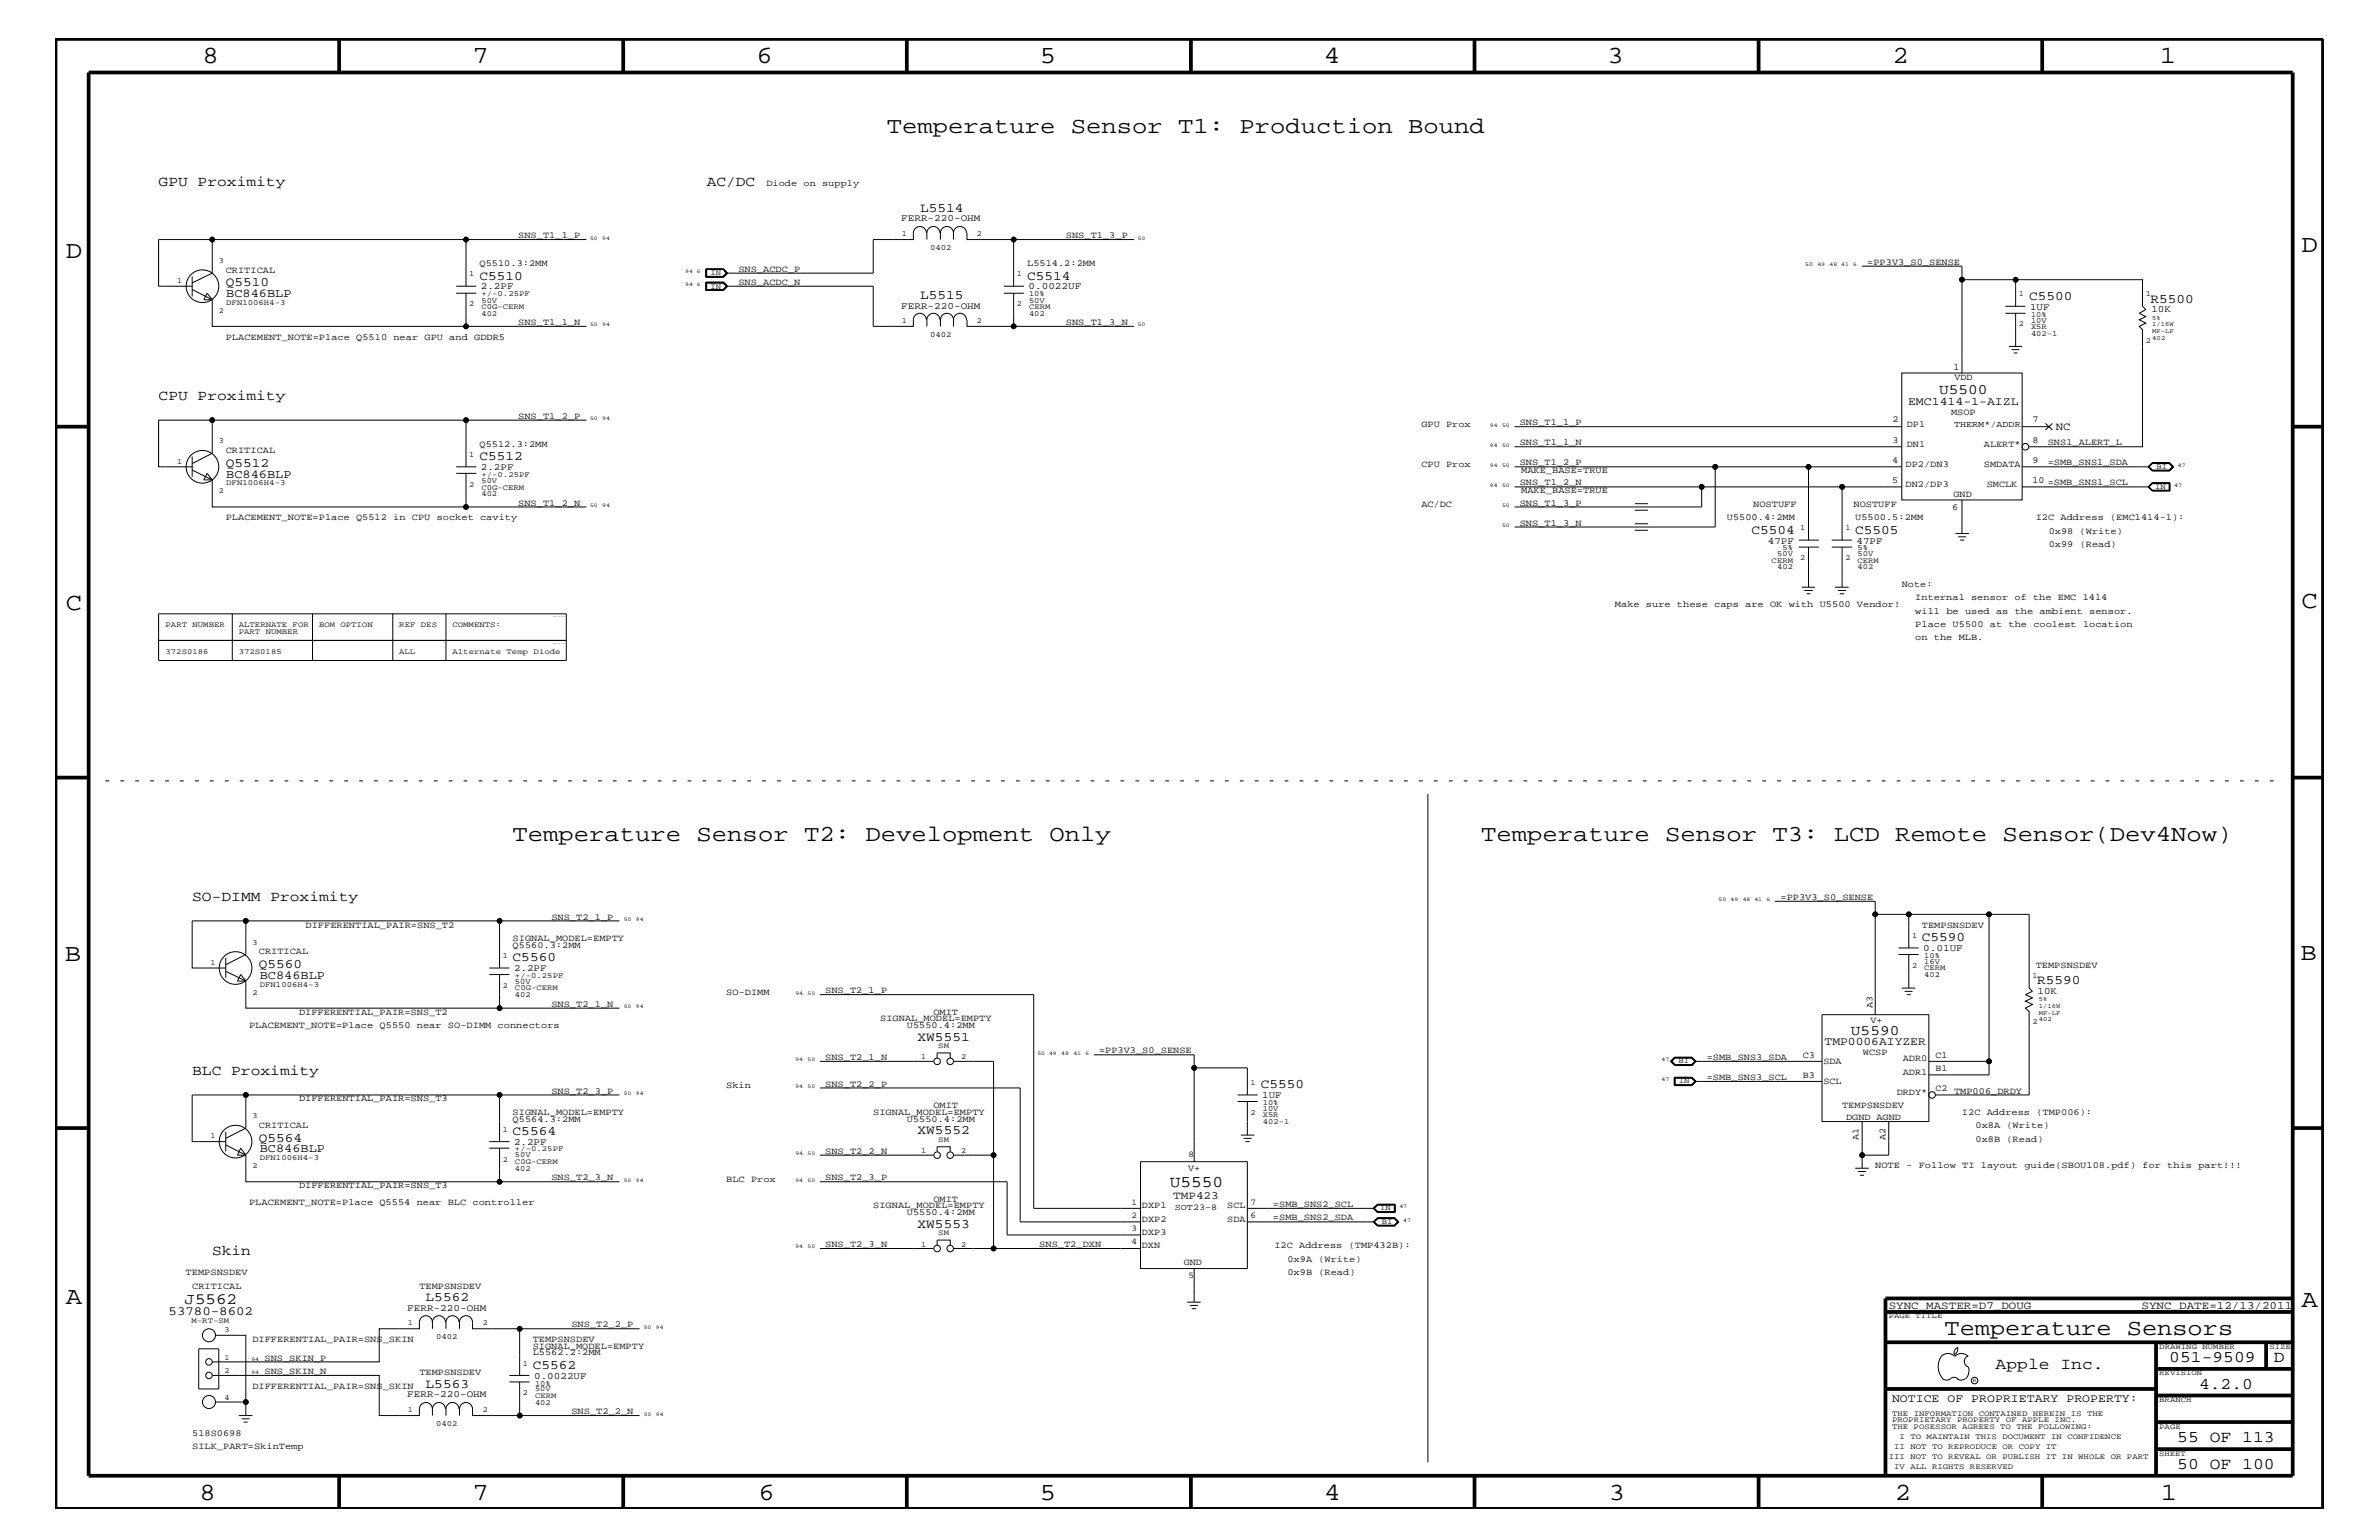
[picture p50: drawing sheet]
<svg xmlns="http://www.w3.org/2000/svg" width="432mm" height="279mm" viewBox="0 0 432 279" stroke-linecap="round" stroke-linejoin="round" font-family="sans-serif">
<defs><g id="words">
<g font-size="4.5">
<text x="36.7" y="11.5">8</text>
<text x="85.8" y="11.5">7</text>
<text x="137.3" y="11.5">6</text>
<text x="188.7" y="11.5">5</text>
<text x="240.3" y="11.5">4</text>
<text x="291.8" y="11.5">3</text>
<text x="343.5" y="11.5">2</text>
<text x="392" y="11.5">1</text>
<text x="11.9" y="46.8">D</text>
<text x="417.7" y="45.7">D</text>
<text x="11.9" y="110.6">C</text>
<text x="417.7" y="110.3">C</text>
<text x="11.8" y="174.3">B</text>
<text x="417.6" y="174.2">B</text>
<text x="11.9" y="236.7">A</text>
<text x="417.7" y="237.1">A</text>
<text x="36.2" y="272.1">8</text>
<text x="85.8" y="272.1">7</text>
<text x="137.7" y="272.1">6</text>
<text x="188.7" y="272.1">5</text>
<text x="240.4" y="272.1">4</text>
<text x="292" y="272.1">3</text>
<text x="343.9" y="272.1">2</text>
<text x="392.2" y="272.1">1</text>
</g>
<g font-size="4.1">
<text x="161" y="24.1">Temperature Sensor T1: Production Bound</text>
<text x="93" y="152.6">Temperature Sensor T2: Development Only</text>
<text x="268.8" y="152.6">Temperature Sensor T3: LCD Remote Sensor(Dev4Now)</text>
<text x="352.9" y="242.3">Temperature Sensors</text>
</g>
<g font-size="3">
<text x="212.3" y="215.3">U5550</text>
<text x="362.2" y="248.4">Apple Inc.</text>
<text x="393.7" y="247.1">051-9509</text>
<text x="399.2" y="252">4.2.0</text>
<text x="412.7" y="247.1">D</text>
<text x="395.2" y="261.6">55 OF 113</text>
<text x="395.2" y="266.6">50 OF 100</text>
</g>
<text font-size="2.9" x="33.5" y="236.7">J5562</text>
<g font-size="2.6">
<text x="28.8" y="33.7">GPU Proximity</text>
<text x="128.3" y="33.7">AC/DC</text>
<text x="352" y="71.6">U5500</text>
<text x="28.8" y="72.6">CPU Proximity</text>
<text x="34.9" y="163.5">SO-DIMM Proximity</text>
<text x="336" y="187.7">U5590</text>
<text x="34.9" y="195">BLC Proximity</text>
<text x="38.5" y="227.7">Skin</text>
</g>
<g font-size="2.4">
<text x="167" y="38.5">L5514</text>
<text x="41" y="51.9">Q5510</text>
<text x="87" y="50.7">C5510</text>
<text x="186.4" y="50.7">C5514</text>
<text x="167" y="54.2">L5515</text>
<text x="368.3" y="54.4">C5500</text>
<text x="390.3" y="54.9">R5500</text>
<text x="87" y="83.5">C5512</text>
<text x="41" y="84.7">Q5512</text>
<text x="317.9" y="96.8">C5504</text>
<text x="336.7" y="96.8">C5505</text>
<text x="348.8" y="170.7">C5590</text>
<text x="47" y="175.6">Q5560</text>
<text x="93" y="174.4">C5560</text>
<text x="369.7" y="178.5">R5590</text>
<text x="166.5" y="188.8">XW5551</text>
<text x="228.9" y="197.4">C5550</text>
<text x="47" y="207.1">Q5564</text>
<text x="93" y="205.9">C5564</text>
<text x="166.5" y="205.8">XW5552</text>
<text x="166.5" y="222.8">XW5553</text>
<text x="77.3" y="236.1">L5562</text>
<text x="77.3" y="251.8">L5563</text>
<text x="96.7" y="248.4">C5562</text>
</g>
<text font-size="2.3" x="30.6" y="238.6">53780-8602</text>
<g font-size="2.2">
<text x="41.1" y="53.9">BC846BLP</text>
<text x="41.1" y="86.6">BC846BLP</text>
<text x="47.2" y="177.6">BC846BLP</text>
<text x="47.2" y="209.1">BC846BLP</text>
</g>
<g font-size="2.1">
<text x="346.3" y="73.4">EMC1414-1-AIZL</text>
<text x="331.2" y="189.5">TMP0006AIYZER</text>
<text x="343.4" y="254.4">NOTICE OF PROPRIETARY PROPERTY:</text>
</g>
<g font-size="2">
<text x="373.1" y="78">NC</text>
<text x="212.9" y="217.5">TMP423</text>
<text x="342.8" y="237.4">SYNC_MASTER=D7_DOUG</text>
<text x="388.7" y="237.4">SYNC_DATE=12/13/2011</text>
</g>
<g font-size="1.8">
<text x="163.6" y="40.2">FERR-220-OHM</text>
<text x="87.3" y="52.5">2.2PF</text>
<text x="186.7" y="52.5">0.0022UF</text>
<text x="163.6" y="56">FERR-220-OHM</text>
<text x="368.5" y="56.2">1UF</text>
<text x="390.5" y="56.7">10K</text>
<text x="87.3" y="85.3">2.2PF</text>
<text x="320.9" y="98.7">47PF</text>
<text x="337" y="98.7">47PF</text>
<text x="349.1" y="172.6">0.01UF</text>
<text x="93.3" y="176.2">2.2PF</text>
<text x="369.8" y="180.4">10K</text>
<text x="229.1" y="199.2">1UF</text>
<text x="93.3" y="207.7">2.2PF</text>
<text x="73.9" y="237.8">FERR-220-OHM</text>
<text x="96.9" y="250.1">0.0022UF</text>
<text x="73.9" y="253.5">FERR-220-OHM</text>
</g>
<g font-size="1.7">
<text x="139.1" y="33.7">Diode on supply</text>
<text x="94.1" y="43.2">SNS_T1_1_P</text>
<text x="193.5" y="43.2">SNS_T1_3_P</text>
<text x="41" y="49.6">CRITICAL</text>
<text x="87" y="48.3">Q5510.3:2MM</text>
<text x="134" y="49.3">SNS_ACDC_P</text>
<text x="134" y="51.7">SNS_ACDC_N</text>
<text x="186.4" y="48.3">L5514.2:2MM</text>
<text x="338.9" y="48">=PP3V3_S0_SENSE</text>
<text x="94.1" y="59">SNS_T1_1_N</text>
<text x="193.5" y="59">SNS_T1_3_N</text>
<text x="41" y="61.7">PLACEMENT_NOTE=Place Q5510 near GPU and GDDR5</text>
<text x="354.6" y="67.1">1</text>
<text x="354.8" y="68.9">VDD</text>
<text x="94.1" y="76">SNS_T1_2_P</text>
<text x="258" y="77.4">GPU Prox</text>
<text x="275.8" y="77.2">SNS_T1_1_P</text>
<text x="343.5" y="76.7">2</text>
<text x="346.1" y="77.4">DP1</text>
<text x="354.1" y="75.2">MSOP</text>
<text x="368.9" y="76.7">7</text>
<text x="41" y="82.2">CRITICAL</text>
<text x="87" y="81.1">Q5512.3:2MM</text>
<text x="275.8" y="80.8">SNS_T1_1_N</text>
<text x="343.4" y="83.9">4</text>
<text x="343.5" y="80.3">3</text>
<text x="346.1" y="81.1">DN1</text>
<text x="360.1" y="81.1">ALERT*</text>
<text x="368.9" y="80.3">8</text>
<text x="368.9" y="83.9">9</text>
<text x="371.7" y="80.8">SNS1_ALERT_L</text>
<text x="258" y="84.7">CPU Prox</text>
<text x="275.8" y="88.1">SNS_T1_2_N</text>
<text x="275.8" y="84.4">SNS_T1_2_P</text>
<text x="276.1" y="89.5">MAKE_BASE=TRUE</text>
<text x="276.1" y="85.9">MAKE_BASE=TRUE</text>
<text x="343.4" y="87.6">5</text>
<text x="345.9" y="84.7">DP2/DN3</text>
<text x="345.9" y="88.3">DN2/DP3</text>
<text x="360.1" y="84.7">SMDATA</text>
<text x="360.6" y="88.3">SMCLK</text>
<text x="368.9" y="87.6">10</text>
<text x="371.7" y="84.4">=SMB_SNS1_SDA</text>
<text x="371.7" y="88.1">=SMB_SNS1_SCL</text>
<text x="41" y="94.3">PLACEMENT_NOTE=Place Q5512 in CPU socket cavity</text>
<text x="94.1" y="91.7">SNS_T1_2_N</text>
<text x="258" y="92">AC/DC</text>
<text x="275.8" y="91.7">SNS_T1_3_P</text>
<text x="275.8" y="95.4">SNS_T1_3_N</text>
<text x="313.4" y="94.3">U5500.4:2MM</text>
<text x="318.2" y="92">NOSTUFF</text>
<text x="336.4" y="92">NOSTUFF</text>
<text x="336.7" y="94.3">U5500.5:2MM</text>
<text x="354.3" y="92.6">6</text>
<text x="354.6" y="90.1">GND</text>
<text x="369.5" y="94.3">I2C Address (EMC1414-1):</text>
<text x="371.9" y="99.3">0x99 (Read)</text>
<text x="371.9" y="96.8">0x98 (Write)</text>
<text x="345.2" y="106.5">Note:</text>
<text x="293.1" y="110.2">Make sure these caps are OK with U5500 Vendor!</text>
<text x="347.6" y="111.4">will be used as the ambient sensor.</text>
<text x="347.6" y="113.7">Place U5500 at the coolest location</text>
<text x="347.6" y="108.9">Internal sensor of the EMC 1414</text>
<text x="347.6" y="116.2">on the MLB.</text>
<text x="100.1" y="166.9">SNS_T2_1_P</text>
<text x="323.2" y="163.3">=PP3V3_S0_SENSE</text>
<text x="47" y="173.2">CRITICAL</text>
<text x="55.5" y="168.3">DIFFERENTIAL_PAIR=SNS_T2</text>
<text x="93" y="170.7">SIGNAL_MODEL=EMPTY</text>
<text x="93" y="172">Q5560.3:2MM</text>
<text x="348.8" y="168.3">TEMPSNSDEV</text>
<text x="369.5" y="175.6">TEMPSNSDEV</text>
<text x="54.3" y="184.1">DIFFERENTIAL_PAIR=SNS_T2</text>
<text x="100.1" y="182.7">SNS_T2_1_N</text>
<text x="131.8" y="180.5">SO-DIMM</text>
<text x="149.8" y="180.2">SNS_T2_1_P</text>
<text x="159.8" y="185.3">SIGNAL_MODEL=EMPTY</text>
<text x="169.4" y="184.1">OMIT</text>
<text x="339.5" y="185.5">V+</text>
<text x="339.9" y="182.9" transform="rotate(-90 339.9 182.9)">A3</text>
<text x="45.2" y="186.5">PLACEMENT_NOTE=Place Q5550 near SO-DIMM connectors</text>
<text x="164.6" y="186.5">U5550.4:2MM</text>
<text x="199.5" y="191.1">=PP3V3_S0_SENSE</text>
<text x="327.2" y="191.9">C3</text>
<text x="338.1" y="191.4">WCSP</text>
<text x="351.3" y="191.9">C1</text>
<text x="131.8" y="197.4">Skin</text>
<text x="149.8" y="197.2">SNS_T2_2_P</text>
<text x="149.8" y="192.3">SNS_T2_1_N</text>
<text x="309.8" y="195.9">=SMB_SNS3_SCL</text>
<text x="309.8" y="192.3">=SMB_SNS3_SDA</text>
<text x="327.2" y="195.5">B3</text>
<text x="331" y="196.7">SCL</text>
<text x="331" y="193.1">SDA</text>
<text x="345.4" y="192.6">ADR0</text>
<text x="345.4" y="195">ADR1</text>
<text x="351.3" y="194.3">B1</text>
<text x="351.3" y="197.9">C2</text>
<text x="54.3" y="199.8">DIFFERENTIAL_PAIR=SNS_T3</text>
<text x="93" y="203.5">Q5564.3:2MM</text>
<text x="93" y="202.3">SIGNAL_MODEL=EMPTY</text>
<text x="100.1" y="198.4">SNS_T2_3_P</text>
<text x="158.5" y="202.3">SIGNAL_MODEL=EMPTY</text>
<text x="164.6" y="203.5">U5550.4:2MM</text>
<text x="169.4" y="201">OMIT</text>
<text x="334.3" y="201">TEMPSNSDEV</text>
<text x="335.1" y="203.2">DGND AGND</text>
<text x="344.3" y="198.7">DRDY*</text>
<text x="354.7" y="198.4">TMP006_DRDY</text>
<text x="356.1" y="202.3">I2C Address (TMP006):</text>
<text x="47" y="204.7">CRITICAL</text>
<text x="149.8" y="209.3">SNS_T2_2_N</text>
<text x="337.3" y="206.8" transform="rotate(-90 337.3 206.8)">A1</text>
<text x="342.2" y="206.8" transform="rotate(-90 342.2 206.8)">A2</text>
<text x="358.6" y="204.7">0x8A (Write)</text>
<text x="358.6" y="207.1">0x8B (Read)</text>
<text x="54.3" y="215.6">DIFFERENTIAL_PAIR=SNS_T3</text>
<text x="100.1" y="214.2">SNS_T2_3_N</text>
<text x="131.8" y="214.4">BLC Prox</text>
<text x="149.8" y="214.2">SNS_T2_3_P</text>
<text x="215.6" y="212.4">V+</text>
<text x="340.4" y="211.9">NOTE - Follow TI layout guide(SBOU108.pdf) for this part!!!</text>
<text x="45.2" y="218.6">PLACEMENT_NOTE=Place Q5554 near BLC controller</text>
<text x="158.5" y="219.2">SIGNAL_MODEL=EMPTY</text>
<text x="164.6" y="220.4">U5550.4:2MM</text>
<text x="169.4" y="218">OMIT</text>
<text x="207.3" y="219.2">DXP1</text>
<text x="207.3" y="221.7">DXP2</text>
<text x="222.8" y="219.2">SCL</text>
<text x="222.8" y="221.7">SDA</text>
<text x="231.1" y="219">=SMB_SNS2_SCL</text>
<text x="231.1" y="221.4">=SMB_SNS2_SDA</text>
<text x="149.8" y="226.3">SNS_T2_3_N</text>
<text x="188.6" y="226.3">SNS_T2_DXN</text>
<text x="207.3" y="226.5">DXN</text>
<text x="207.3" y="224.1">DXP3</text>
<text x="231.3" y="226.5">I2C Address (TMP432B):</text>
<text x="33.7" y="231.3">TEMPSNSDEV</text>
<text x="34.9" y="233.8">CRITICAL</text>
<text x="76.1" y="233.8">TEMPSNSDEV</text>
<text x="214.8" y="229.6">GND</text>
<text x="233.7" y="229">0x9A (Write)</text>
<text x="233.7" y="231.3">0x9B (Read)</text>
<text x="45.8" y="243.5">DIFFERENTIAL_PAIR=SNS_SKIN</text>
<text x="96.7" y="245.9">L5562.2:2MM</text>
<text x="96.7" y="244.7">SIGNAL_MODEL=EMPTY</text>
<text x="96.7" y="243.5">TEMPSNSDEV</text>
<text x="103.7" y="240.8">SNS_T2_2_P</text>
<text x="45.8" y="252">DIFFERENTIAL_PAIR=SNS_SKIN</text>
<text x="48" y="249.3">SNS_SKIN_N</text>
<text x="48" y="246.9">SNS_SKIN_P</text>
<text x="76.1" y="249.5">TEMPSNSDEV</text>
<text x="103.7" y="256.6">SNS_T2_2_N</text>
<text x="34.9" y="262.9">SILK_PART=SkinTemp</text>
<text x="34.9" y="260.5">518S0698</text>
</g>
<g font-size="1.6">
<text x="354.7" y="77.4">THERM*/ADDR</text>
<text x="215.7" y="210">8</text>
<text x="205.4" y="218.6">1</text>
<text x="205.4" y="220.9">2</text>
<text x="213.2" y="219.5">SOT23-8</text>
<text x="227" y="218.6">7</text>
<text x="227" y="220.9">6</text>
<text x="205.4" y="225.7">4</text>
<text x="205.4" y="223.4">3</text>
<text x="215.7" y="231.8">5</text>
</g>
<g font-size="1.4">
<text x="39.7" y="47.7">3</text>
<text x="163.7" y="42.9">1</text>
<text x="168.8" y="45.4">0402</text>
<text x="177.3" y="42.9">2</text>
<text x="32.2" y="51.3">1</text>
<text x="85.2" y="50.2">1</text>
<text x="87.4" y="53.8">+/-0.25PF</text>
<text x="128.9" y="49.9">IN</text>
<text x="128.9" y="52.4">IN</text>
<text x="184.6" y="50.2">1</text>
<text x="186.8" y="53.8">10%</text>
<text x="366.4" y="53.8">1</text>
<text x="389.5" y="53.8">1</text>
<text x="39.7" y="56.8">2</text>
<text x="41.1" y="55.3">DFN1006H4-3</text>
<text x="85.2" y="55.6">2</text>
<text x="87.4" y="54.9">50V</text>
<text x="87.4" y="57.3">402</text>
<text x="87.4" y="56.1">C0G-CERM</text>
<text x="163.7" y="58.6">1</text>
<text x="177.3" y="58.6">2</text>
<text x="184.6" y="55.6">2</text>
<text x="186.8" y="57.3">402</text>
<text x="186.8" y="54.9">50V</text>
<text x="186.8" y="56.1">CERM</text>
<text x="366.4" y="59.2">2</text>
<text x="368.6" y="59.7">X5R</text>
<text x="368.6" y="58.5">10V</text>
<text x="368.6" y="57.4">10%</text>
<text x="168.8" y="61.2">0402</text>
<text x="368.6" y="60.9">402-1</text>
<text x="389.5" y="62.3">2</text>
<text x="39.7" y="80.5">3</text>
<text x="85.2" y="82.8">1</text>
<text x="32.2" y="84.1">1</text>
<text x="39.7" y="89.5">2</text>
<text x="41.1" y="88.1">DFN1006H4-3</text>
<text x="85.2" y="88.3">2</text>
<text x="87.4" y="87.6">50V</text>
<text x="87.4" y="86.5">+/-0.25PF</text>
<text x="87.4" y="88.8">C0G-CERM</text>
<text x="391.2" y="88.7">IN</text>
<text x="391.4" y="85">BI</text>
<text x="87.4" y="90">402</text>
<text x="322.6" y="101">50V</text>
<text x="323.5" y="99.9">5%</text>
<text x="326.7" y="96.2">1</text>
<text x="326.7" y="101.6">2</text>
<text x="334.9" y="96.2">1</text>
<text x="334.9" y="101.6">2</text>
<text x="337.1" y="101">50V</text>
<text x="337.1" y="99.9">5%</text>
<text x="321.6" y="102.1">CERM</text>
<text x="322.6" y="103.3">402</text>
<text x="337.1" y="103.3">402</text>
<text x="337.1" y="102.1">CERM</text>
<text x="30.1" y="113.7">PART NUMBER</text>
<text x="43.3" y="113.7">ALTERNATE FOR</text>
<text x="57.9" y="113.7">BOM OPTION</text>
<text x="72.5" y="113.7">REF DES</text>
<text x="82.1" y="113.7">COMMENTS:</text>
<text x="30.1" y="118.6">372S0186</text>
<text x="43.3" y="118.6">372S0185</text>
<text x="43.3" y="115">PART NUMBER</text>
<text x="72.5" y="118.6">ALL</text>
<text x="82.1" y="118.6">Alternate Temp Diode</text>
<text x="45.8" y="171.4">3</text>
<text x="91.3" y="173.8">1</text>
<text x="347" y="170.1">1</text>
<text x="349.3" y="173.8">10%</text>
<text x="38.2" y="175">1</text>
<text x="47.2" y="179">DFN1006H4-3</text>
<text x="91.3" y="179.3">2</text>
<text x="93.5" y="177.4">+/-0.25PF</text>
<text x="93.5" y="179.7">C0G-CERM</text>
<text x="93.5" y="178.5">50V</text>
<text x="347" y="175.6">2</text>
<text x="349.3" y="174.9">16V</text>
<text x="349.3" y="177.3">402</text>
<text x="349.3" y="176.1">CERM</text>
<text x="368.9" y="177.4">1</text>
<text x="45.8" y="180.5">2</text>
<text x="93.5" y="181">402</text>
<text x="368.9" y="185.9">2</text>
<text x="170.3" y="190.2">SM</text>
<text x="167.2" y="192.2">1</text>
<text x="174.5" y="192.2">2</text>
<text x="227" y="196.8">1</text>
<text x="304.6" y="192.9">BI</text>
<text x="304.7" y="196.5">IN</text>
<text x="45.8" y="202.9">3</text>
<text x="227" y="202.3">2</text>
<text x="229.2" y="202.7">X5R</text>
<text x="229.2" y="201.5">10V</text>
<text x="229.2" y="204">402-1</text>
<text x="229.2" y="200.4">10%</text>
<text x="38.2" y="206.5">1</text>
<text x="91.3" y="205.3">1</text>
<text x="93.5" y="208.9">+/-0.25PF</text>
<text x="167.2" y="209.2">1</text>
<text x="170.3" y="207.1">SM</text>
<text x="174.5" y="209.2">2</text>
<text x="45.8" y="211.9">2</text>
<text x="47.2" y="210.5">DFN1006H4-3</text>
<text x="91.3" y="210.8">2</text>
<text x="93.5" y="211.3">C0G-CERM</text>
<text x="93.5" y="212.5">402</text>
<text x="93.5" y="210">50V</text>
<text x="250.5" y="219.6">IN</text>
<text x="167.2" y="226.2">1</text>
<text x="170.3" y="224.1">SM</text>
<text x="174.5" y="226.2">2</text>
<text x="250.8" y="222">BI</text>
<text x="342.8" y="239.2">PAGE TITLE</text>
<text x="34.8" y="240.1">M-RT-SM</text>
<text x="40.7" y="241.8">3</text>
<text x="74" y="240.5">1</text>
<text x="79.2" y="243">0402</text>
<text x="87.6" y="240.5">2</text>
<text x="391.9" y="244.7">DRAWING NUMBER</text>
<text x="411.9" y="244.7">SIZE</text>
<text x="40.7" y="246.7">1</text>
<text x="40.7" y="249">2</text>
<text x="94.9" y="247.8">1</text>
<text x="97.1" y="251.4">10%</text>
<text x="391.9" y="249.5">REVISION</text>
<text x="40.7" y="253.9">4</text>
<text x="74" y="256.2">1</text>
<text x="87.6" y="256.2">2</text>
<text x="94.9" y="253.2">2</text>
<text x="97.1" y="254.9">402</text>
<text x="97.1" y="252.4">50V</text>
<text x="97.1" y="253.7">CERM</text>
<text x="343.4" y="256.8">THE INFORMATION CONTAINED HEREIN IS THE</text>
<text x="391.9" y="254.4">BRANCH</text>
<text x="79.2" y="258.8">0402</text>
<text x="343.4" y="259.3">THE POSESSOR AGREES TO THE FOLLOWING:</text>
<text x="343.4" y="258">PROPRIETARY PROPERTY OF APPLE INC.</text>
<text x="343.8" y="262.9">II NOT TO REPRODUCE OR COPY IT</text>
<text x="344.8" y="261.1">I TO MAINTAIN THIS DOCUMENT IN CONFIDENCE</text>
<text x="391.9" y="259.3">PAGE</text>
<text x="342.8" y="264.7">III NOT TO REVEAL OR PUBLISH IT IN WHOLE OR PART</text>
<text x="343.8" y="266.6">IV ALL RIGHTS RESERVED</text>
<text x="391.9" y="264.1">SHEET</text>
</g>
<g font-size="1.2">
<text x="390.7" y="59.2">1/16W</text>
<text x="390.7" y="58">5%</text>
<text x="390.7" y="61.7">402</text>
<text x="390.7" y="60.4">MF-LF</text>
<text x="370.1" y="181.6">5%</text>
<text x="370.1" y="185.3">402</text>
<text x="370.1" y="184.1">MF-LF</text>
<text x="370.1" y="182.9">1/16W</text>
</g>
<g font-size="1">
<text x="107.1" y="43.5">50</text>
<text x="109.3" y="43.5">94</text>
<text x="206.5" y="43.5">50</text>
<text x="124.4" y="49.6">94 6</text>
<text x="124.4" y="51.9">94 6</text>
<text x="327.7" y="48.3">50</text>
<text x="329.9" y="48.3">49</text>
<text x="332.1" y="48.3">48 41</text>
<text x="336.4" y="48.3">6</text>
<text x="107.1" y="59.2">50</text>
<text x="109.3" y="59.2">94</text>
<text x="206.5" y="59.2">50</text>
<text x="107.1" y="76.2">50</text>
<text x="109.3" y="76.2">94</text>
<text x="270.4" y="77.4">94</text>
<text x="272.6" y="77.4">50</text>
<text x="270.4" y="81.1">94</text>
<text x="272.6" y="81.1">50</text>
<text x="270.4" y="88.3">94</text>
<text x="270.4" y="84.7">94</text>
<text x="272.6" y="88.3">50</text>
<text x="272.6" y="84.7">50</text>
<text x="394.6" y="88.3">47</text>
<text x="395.3" y="84.7">47</text>
<text x="107.1" y="92">50</text>
<text x="109.3" y="92">94</text>
<text x="272.6" y="92">50</text>
<text x="272.6" y="95.6">50</text>
<text x="113.2" y="167.1">50</text>
<text x="115.4" y="167.1">94</text>
<text x="311.9" y="163.5">50</text>
<text x="314.1" y="163.5">49</text>
<text x="316.3" y="163.5">48 41</text>
<text x="320.6" y="163.5">6</text>
<text x="113.2" y="182.9">50</text>
<text x="115.4" y="182.9">94</text>
<text x="144.4" y="180.5">94</text>
<text x="146.6" y="180.5">50</text>
<text x="188.3" y="191.4">50 49</text>
<text x="192.6" y="191.4">48</text>
<text x="194.8" y="191.4">41</text>
<text x="197" y="191.4">6</text>
<text x="144.4" y="197.4">94</text>
<text x="144.4" y="192.6">94</text>
<text x="146.6" y="197.4">50</text>
<text x="146.6" y="192.6">50</text>
<text x="301.6" y="196.2">47</text>
<text x="301.6" y="192.6">47</text>
<text x="113.2" y="198.7">50</text>
<text x="115.4" y="198.7">94</text>
<text x="144.4" y="209.6">94</text>
<text x="146.6" y="209.6">50</text>
<text x="113.2" y="214.4">50</text>
<text x="115.4" y="214.4">94</text>
<text x="144.4" y="214.4">94</text>
<text x="146.6" y="214.4">50</text>
<text x="254" y="219.2">47</text>
<text x="254.7" y="221.7">47</text>
<text x="144.4" y="226.5">94</text>
<text x="146.6" y="226.5">50</text>
<text x="116.8" y="241.1">50</text>
<text x="119" y="241.1">94</text>
<text x="45.6" y="249.3">94</text>
<text x="45.6" y="246.9">94</text>
<text x="358.1" y="250.7">R</text>
<text x="116.8" y="256.8">50</text>
<text x="119" y="256.8">94</text>
</g>
</g></defs>
<g fill="none" stroke="#000" stroke-width=".18">
<path d="M34.9 52.5l3.6 1.9h-1.5l.6-1.2 .9 1.2v4.8h46.1v-6M34.9 50.2v3.6M38.5 43.5v6.1l-3.6 1.7M82.8 53.2h3.6M82.8 51.9h3.6M84.6 43.5v8.4M84.6 59.2h21.8M106.4 43.5h-77.6v8.4h6.1M128.1 48.8h3.2l.8 .8-.8 .7h-3.2zM128.1 51.2h3.2l.8 .7-.8 .8h-3.2zM128.1 51.3h3.2l.7 .6-.7 .8M128.2 48.9h3.1l.6 .7-.6 .6h-3.1z"/>
<path d="M128.2 51.3h3.1l.6 .6-.6 .7h-3.1zM128.3 48.9v1.3M128.3 51.3v1.2h2.9l.6-.6M131.2 48.9l.6 .7M131.2 51.3l.6 .6M131.3 48.8l.7 .8-.7 .6h-3.2M131.8 51.9h26.7v7.3h7.3v-1.2a1.19 1.19 0 0 1 1.2-1.2 1.19 1.19 0 0 1 1.1 1.2M131.8 49.6l-.6 .6M168.1 42.3a1.19 1.19 0 0 0-1.1-1.2 1.19 1.19 0 0 0-1.2 1.2v1.2h-7.3v6.1h-26.7M170.6 42.3a1.19 1.19 0 0 0-1.2-1.2 1.19 1.19 0 0 0-1.2 1.2v1.2M170.6 58a1.19 1.19 0 0 0-1.2-1.2 1.19 1.19 0 0 0-1.2 1.2v1.2M173.1 42.3a1.19 1.19 0 0 0-1.2-1.2 1.19 1.19 0 0 0-1.2 1.2v1.2"/>
<path d="M173.1 42.3a1.19 1.19 0 0 1 1.1-1.2 1.19 1.19 0 0 1 1.2 1.2M173.1 58a1.19 1.19 0 0 0-1.2-1.2 1.19 1.19 0 0 0-1.2 1.2v1.2M173.1 58a1.19 1.19 0 0 1 1.1-1.2 1.19 1.19 0 0 1 1.2 1.2M173.1 42.3v1.2M173.1 58v1.2M175.5 42.3v1.2h30.3M182.2 53.2h3.6M182.2 51.9h3.6M184 53.2v6h-8.5v-1.2M184 43.5v8.4M184 59.2h21.8M338 48.3h18.1v19.4"/>
<path d="M356.1 50.7h9.7M364 56.8h3.6M364 55.6h3.6M365.8 55.6v-4.9h23.1v4.9l.6 .6-1.2 .6 1.2 .6-1.2 .6 1.2 .6-1.2 .6 .6 .6v21.3h-20.6M365.8 56.8v6.1M38.5 76.2h46.1v8.5M84.6 76.2h21.8M274.9 77.4h70.3M345.2 67.7h21.8v23h-21.8zM364.7 62.9h2.3M365.1 63.4h1.4M365.5 64h.7"/>
<path d="M367 77.4h4.9M371.3 76.8l1.2 1.2M372.5 76.8l-1.2 1.2M34.9 85.3l3.6 1.8h-1.5l.6-1.2 .9 1.2v4.9h67.9M34.9 84.1l3.6-1.9v-6h-9.7v8.5h6.1M34.9 82.8v3.7M82.8 84.7h3.6M82.8 85.9h3.6M84.6 85.9v6.1M274.9 88.3h34v3.7h-34M274.9 84.7h36.4M274.9 81.1h70.3"/>
<path d="M296.8 92.6h2.3M296.8 91.4h2.3M296.8 96.2h2.3M296.8 95h2.3M308.9 88.3h25.4M326.5 98h3.6M326.5 99.3h3.6M328.3 84.7h-17v10.9h-36.4M328.3 99.3v7.2M332.5 98h3.6M332.5 99.3h3.6M334.3 99.3v7.2"/>
<path d="M345.2 88.3h-10.9v9.7M345.2 84.7h-16.9v13.3M354.9 96.8h2.5M355.4 97.4h1.5M355.8 98h.7M356.1 90.7v6.1M367 88.3h23.1M367 84.7h23.1M389.9 84.7l.8-.8h3.1l.7 .8-.7 .8h-3.1zM390.1 88.3l.6-.6h3v1.2h-3zM390.1 84.7l.6-.6h3l.6 .6-.6 .6h-3zM390.7 84h3l.7 .7-.7 .7h-3"/>
<path d="M390.7 84h3.1l.7 .7-.7 .7h-3.1M390.7 84l-.7 .7 .7 .7M390.7 87.6h3.2v1.5h-3.2l-.8-.8zM390.7 87.7h3.1v1.3h-3.1l-.7-.7zM28.8 111.4h74v8.4h-74zM28.8 116.2h74M42.2 111.4v8.4M56.7 111.4v8.4M71.3 111.4v8.4M80.9 111.4v8.4M327.1 106.5h2.3M327.5 107.1h1.5"/>
<path d="M327.9 107.7h.7M333.1 106.5h2.4M333.6 107.1h1.4M333.9 107.7h.8M259.2 144v121.3M41 176.2l3.6 1.8h-1.5l.6-1.2 .9 1.2v4.9h46.1M41 175l3.6-1.8v-6.1h-9.7v8.5h6.1M41 173.8v3.6M44.6 167.1h67.8M88.8 176.8h3.7M88.8 175.6h3.7M90.7 167.1v8.5"/>
<path d="M90.7 176.8v6.1M322.2 163.5h18.2v20.6M340.4 165.9h27.9v13.4l.6 .6-1.3 .6 1.3 .5-1.3 .6 1.3 .6-1.3 .7 .7 .6v15.2h-17M344.6 173.2h3.6M344.6 172h3.6M345.2 179.3h2.4M345.7 179.9h1.4M346.5 165.9v6.1M346.5 173.2v6.1M361 165.9v26.7h-10.9M44.6 198.7v6l-3.6 1.8M90.7 198.7v8.4"/>
<path d="M90.7 182.9h21.7M112.4 198.7h-77.5v8.4h6.1M148.8 192.6h20.6M148.8 197.4h36.4v24.3h21.8M148.8 180.5h38.8v38.7h19.4M170.1 192v-1h2.4v1M173.1 192.6h7.2v33.9M198.5 191.4h18.2v19.4M216.7 193.7h9.7v5M224.6 199.8h3.7M224.6 198.7h3.7M226.4 199.8v6.1"/>
<path d="M303.9 195.4h3.2l.7 .8-.7 .8h-3.2zM304 191.9h3.1l.6 .7M304 191.9h3.1l.7 .7-.7 .6h-3.1M304 191.8h3.1l.7 .8-.7 .7h-3.1l-.8-.7zM304 191.9l-.7 .7 .7 .6M304 191.9l-.6 .7 .6 .6M304 195.6h3l.7 .6-.7 .6h-3zM307.1 195.5l.7 .7-.7 .7M307.1 195.5h-3.1v1.4h3.1M307.1 195.5l.6 .7M307.7 192.6l-.7 .6h-3l-.6-.6 .6-.6h3l.7 .6h23M307.7 192.6l-.6 .6h-3.1"/>
<path d="M307.7 196.2h23M307.7 196.2l-.6 .7M330.7 184.1h19.4v19.4h-19.4zM346.1 180.5h.7M361 192.6v2.4h-10.9M41 207.7l3.6 1.9h-1.5l.6-1.3 .9 1.3v4.8h46.1M41 205.3v3.6M88.8 207.1h3.7M88.8 208.3h3.7M90.7 208.3v6.1M90.7 214.4h21.7M148.8 214.4h34v9.7h24.2"/>
<path d="M148.8 209.6h20.6M170.1 208.9v-.8h2.4v.8M173.1 209.6h7.2M207 210.8h19.4v19.4h-19.4zM225.2 205.9h2.5M225.7 206.5h1.5M226.1 207.1h.7M226.4 219.2h23M249.3 219.2l.7-.7h3.2v1.5h-3.2zM249.3 219.2l.7-.6h3.2v1.3h-3.2zM249.4 219.2l.7-.6h3v1.2h-3zM336.7 211.9h2.5"/>
<path d="M337.2 212.5h1.5M337.6 213.2h.7M338 203.5v8.4M342.8 203.5v6.1h-4.8M78.5 239.9a1.19 1.19 0 0 0-1.2-1.2 1.19 1.19 0 0 0-1.2 1.2v1.2h-7.3v6h-30.3M78.5 239.9a1.19 1.19 0 0 1 1.2-1.2 1.19 1.19 0 0 1 1.2 1.2M78.5 239.9v1.2M83.3 239.9a1.19 1.19 0 0 0-1.2-1.2 1.19 1.19 0 0 0-1.2 1.2v1.2M148.8 226.5h20.6M170.1 225.9v-.9h2.4v.9M173.1 226.5h33.9M215.5 236.2h2.4"/>
<path d="M216 236.8h1.4M216.3 237.4h.8M216.7 230.2v6M226.4 221.7h23M249.3 221.7l.7-.8h3.2l.7 .8-.7 .7h-3.2zM249.4 221.7l.7-.6h3l.6 .6-.6 .6h-3zM250 221h3.2l.5 .7-.5 .7h-3.2M250 221h3.2l.6 .7-.6 .7h-3.2M250 221l-.7 .7 .7 .7M36.1 244.7h3.6v7.3h-3.6zM38.5 249.5h30.3v7.3h7.3v-1.2a1.19 1.19 0 0 1 1.2-1.1 1.19 1.19 0 0 1 1.2 1.1M39.1 242.3h5.5v12.1h-5.5"/>
<path d="M43.3 256.8h2.5M43.9 257.4h1.4M44.2 258h.8M44.6 254.4v2.4M78.5 255.6a1.19 1.19 0 0 1 1.2-1.1 1.19 1.19 0 0 1 1.2 1.1M78.5 255.6v1.2M83.3 255.6a1.19 1.19 0 0 0-1.2-1.1 1.19 1.19 0 0 0-1.2 1.1v1.2M83.4 241.1v-1.2a1.19 1.19 0 0 1 1.2-1.2 1.19 1.19 0 0 1 1.2 1.2v1.2h30.3M83.4 256.8v-1.2a1.19 1.19 0 0 1 1.2-1.1 1.19 1.19 0 0 1 1.2 1.1v1.2h30.3M92.5 250.7h3.6M92.5 249.5h3.6M94.3 241.1v8.4"/>
<path d="M94.3 250.7v6.1M352.3 246.1a1.72 1.72 0 0 1 2.5 0 1.69 1.69 0 0 1 2.4 0M352.4 246a3.2 3.2 0 0 0 .4 4.3l.8 .1 .4-.2M354 250.2l.7-.3 .7 .3M355.2 250.2l.7 .2 .7-.2M355.3 244.4v.3a1.18 1.18 0 0 1-.6 1.1M355.4 244.4a.99 .99 0 0 0-.6 1.4M357.2 246a1.04 1.04 0 0 0-.7 1 1.04 1.04 0 0 0 .7 1M357.3 248l.1 .7a2.11 2.11 0 0 1-.6 1.5"/>
<circle cx="36.7" cy="51.9" r="2.96"/>
<circle cx="38.5" cy="43.5" r=".42"/>
<circle cx="84.6" cy="43.5" r=".42"/>
<circle cx="84.6" cy="59.2" r=".42"/>
<circle cx="184" cy="43.5" r=".42"/>
<circle cx="184" cy="59.2" r=".42"/>
<circle cx="356.1" cy="50.7" r=".42"/>
<circle cx="365.8" cy="50.7" r=".42"/>
<circle cx="38.5" cy="76.2" r=".42"/>
<circle cx="84.6" cy="76.2" r=".42"/>
<circle cx="36.7" cy="84.7" r="2.96"/>
<circle cx="84.6" cy="92" r=".42"/>
<circle cx="308.9" cy="88.3" r=".42"/>
<circle cx="311.3" cy="84.7" r=".42"/>
<circle cx="328.3" cy="84.7" r=".42"/>
<circle cx="334.3" cy="88.3" r=".42"/>
<circle cx="367.6" cy="81.1" r=".59"/>
<circle cx="42.8" cy="175.6" r="2.96"/>
<circle cx="44.6" cy="167.1" r=".42"/>
<circle cx="90.7" cy="167.1" r=".42"/>
<circle cx="340.4" cy="165.9" r=".42"/>
<circle cx="346.5" cy="165.9" r=".42"/>
<circle cx="361" cy="165.9" r=".42"/>
<circle cx="44.6" cy="198.7" r=".42"/>
<circle cx="90.7" cy="198.7" r=".42"/>
<circle cx="90.7" cy="182.9" r=".42"/>
<circle cx="170.1" cy="192.6" r=".59"/>
<circle cx="172.5" cy="192.6" r=".59"/>
<circle cx="216.7" cy="193.7" r=".42"/>
<circle cx="350.7" cy="198.7" r=".59"/>
<circle cx="361" cy="192.6" r=".42"/>
<circle cx="42.8" cy="207.1" r="2.96"/>
<circle cx="90.7" cy="214.4" r=".42"/>
<circle cx="170.1" cy="209.6" r=".59"/>
<circle cx="172.5" cy="209.6" r=".59"/>
<circle cx="180.3" cy="209.6" r=".42"/>
<circle cx="338" cy="209.6" r=".42"/>
<circle cx="170.1" cy="226.5" r=".59"/>
<circle cx="172.5" cy="226.5" r=".59"/>
<circle cx="180.3" cy="226.5" r=".42"/>
<circle cx="37.9" cy="242.3" r="1.19"/>
<circle cx="37.9" cy="254.4" r="1.19"/>
<circle cx="37.9" cy="249.5" r=".59"/>
<circle cx="37.9" cy="247.1" r=".59"/>
<circle cx="44.6" cy="254.4" r=".42"/>
<circle cx="94.3" cy="241.1" r=".42"/>
<circle cx="94.3" cy="256.8" r=".42"/>
<circle cx="358.4" cy="250.5" r=".59"/>
</g>
<g fill="none" stroke="#000" stroke-width=".68" stroke-linecap="butt">
<path d="M10.1 7.1h411.5v266.7h-411.5zM16.1 13.2h400v254.5h-400zM61.6 7.1v6.1M113.1 7.1v6.1M164.6 7.1v6.1M216.2 7.1v6.1M267.6 7.1v6.1M319.2 7.1v6.1M370.7 7.1v6.1M10.1 77.4h6M416.1 77.4h5.5M10.1 141.1h6"/>
<path d="M416.1 141.1h5.5M10.1 204.7h6M416.1 204.7h5.5M342.2 238h73.9M416.1 235.6h-73.9v32.1M342.2 243.5h73.9M342.2 252h49.1M391.3 248.4h24.8M391.3 243.5v24.2M391.3 258h24.8M391.3 253.2h24.8M411.3 243.5v4.9"/>
<path d="M61.6 267.7v6.1M113.1 267.7v6.1M164.6 267.7v6.1M216.2 268v5.8M267.6 267.7v6.1M319.2 267.7v6.1M370.7 267.7v6.1M391.3 262.9h24.8"/>
</g>
<path d="M19.1 141.7h395.3" fill="none" stroke="#000" stroke-width=".18" stroke-dasharray=".7 2" stroke-linecap="butt"/>
<g fill="#000">
<circle cx="38.5" cy="43.5" r=".42"/>
<circle cx="84.6" cy="43.5" r=".42"/>
<circle cx="84.6" cy="59.2" r=".42"/>
<circle cx="184" cy="43.5" r=".42"/>
<circle cx="184" cy="59.2" r=".42"/>
<circle cx="356.1" cy="50.7" r=".42"/>
<circle cx="365.8" cy="50.7" r=".42"/>
<circle cx="38.5" cy="76.2" r=".42"/>
<circle cx="84.6" cy="76.2" r=".42"/>
<circle cx="84.6" cy="92" r=".42"/>
<circle cx="308.9" cy="88.3" r=".42"/>
<circle cx="311.3" cy="84.7" r=".42"/>
<circle cx="328.3" cy="84.7" r=".42"/>
<circle cx="334.3" cy="88.3" r=".42"/>
<circle cx="44.6" cy="167.1" r=".42"/>
<circle cx="90.7" cy="167.1" r=".42"/>
<circle cx="340.4" cy="165.9" r=".42"/>
<circle cx="346.5" cy="165.9" r=".42"/>
<circle cx="361" cy="165.9" r=".42"/>
<circle cx="44.6" cy="198.7" r=".42"/>
<circle cx="90.7" cy="198.7" r=".42"/>
<circle cx="90.7" cy="182.9" r=".42"/>
<circle cx="216.7" cy="193.7" r=".42"/>
<circle cx="361" cy="192.6" r=".42"/>
<circle cx="90.7" cy="214.4" r=".42"/>
<circle cx="180.3" cy="209.6" r=".42"/>
<circle cx="338" cy="209.6" r=".42"/>
<circle cx="180.3" cy="226.5" r=".42"/>
<circle cx="44.6" cy="254.4" r=".42"/>
<circle cx="94.3" cy="241.1" r=".42"/>
<circle cx="94.3" cy="256.8" r=".42"/>
</g>
<use href="#words"/>
</svg>
